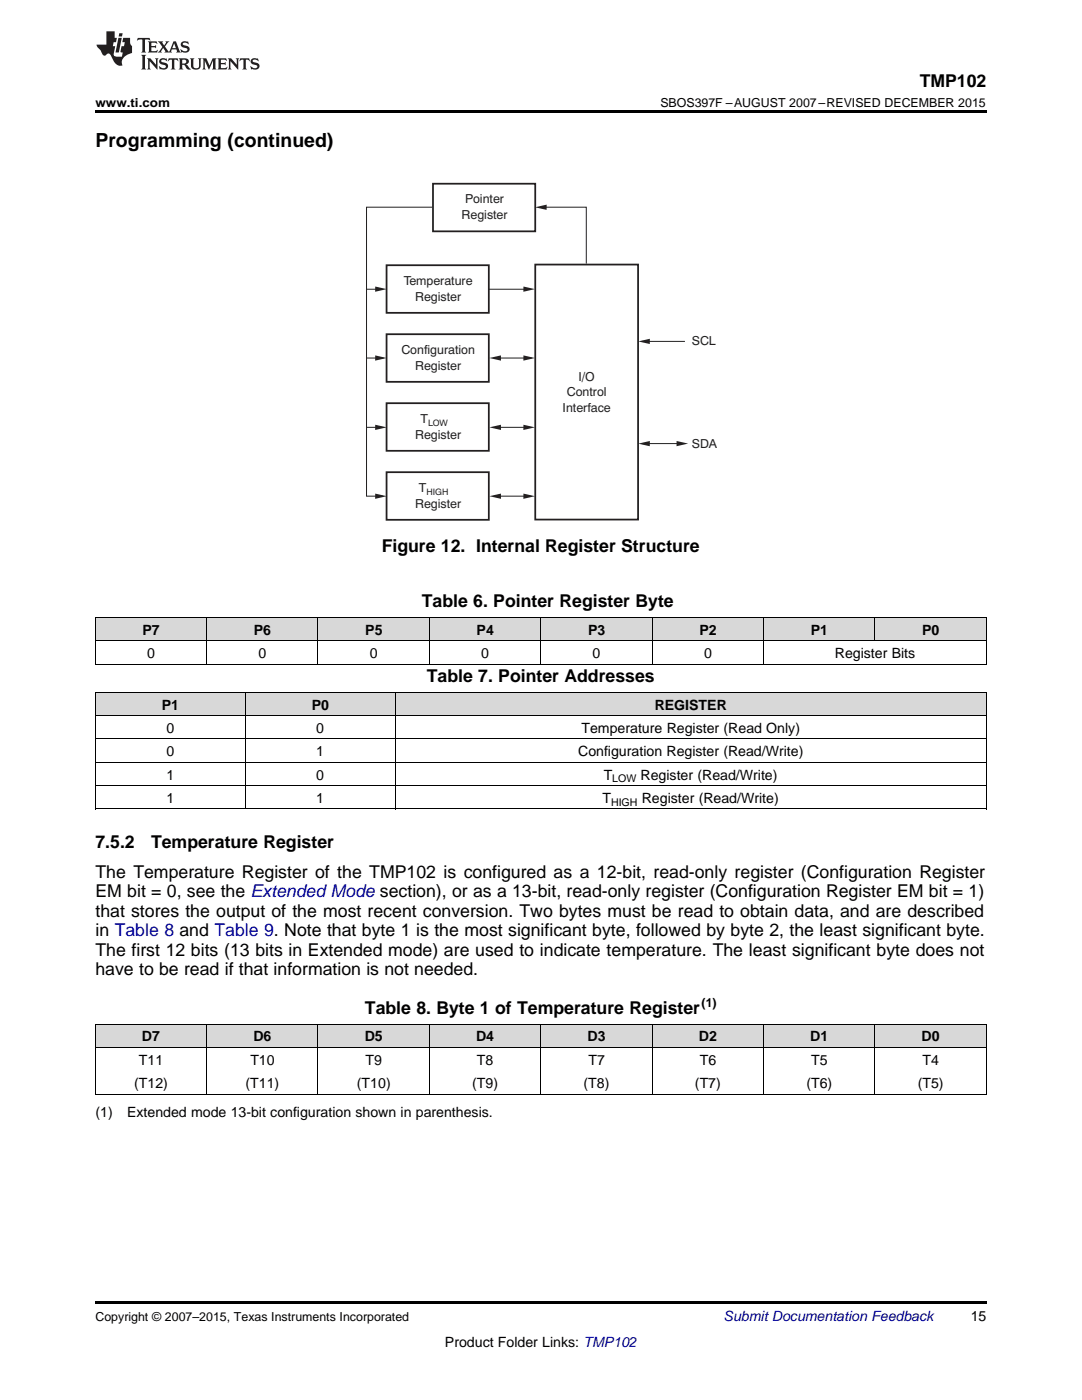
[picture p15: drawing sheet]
<svg xmlns="http://www.w3.org/2000/svg" width="216mm" height="279mm" viewBox="0 0 216 279" stroke-linecap="round" stroke-linejoin="round" font-family="sans-serif">
<defs><g id="words">
<text font-size="3.9" x="19" y="29.3">Programming (continued)</text>
<g font-size="3.5">
<text x="183.5" y="17.3">TMP102</text>
<text x="76.2" y="110.2">Figure 12. Internal Register Structure</text>
<text x="84.2" y="121.1">Table 6. Pointer Register Byte</text>
<text x="85.2" y="136.1">Table 7. Pointer Addresses</text>
<text x="19" y="169.2">7.5.2</text>
<text x="30.1" y="169.2">Temperature Register</text>
<text x="19" y="175.2">The Temperature Register of the TMP102 is configured as a 12-bit, read-only register (Configuration Register</text>
<text x="19" y="179.1">EM bit = 0, see the Extended Mode section), or as a 13-bit, read-only register (Configuration Register EM bit = 1)</text>
<text x="19" y="183">that stores the output of the most recent conversion. Two bytes must be read to obtain data, and are described</text>
<text x="19" y="186.8">in Table 8 and Table 9. Note that byte 1 is the most significant byte, followed by byte 2, the least significant byte.</text>
<text x="19" y="190.7">The first 12 bits (13 bits in Extended mode) are used to indicate temperature. The least significant byte does not</text>
<text x="19" y="194.6">have to be read if that information is not needed.</text>
<text x="72.8" y="202.3">Table 8. Byte 1 of Temperature Register</text>
</g>
<g font-size="2.8">
<text x="28.4" y="126.6">P7</text>
<text x="29.4" y="131.3">0</text>
<text x="50.7" y="126.6">P6</text>
<text x="51.6" y="131.3">0</text>
<text x="72.9" y="126.6">P5</text>
<text x="73.8" y="131.3">0</text>
<text x="95.1" y="126.6">P4</text>
<text x="96" y="131.3">0</text>
<text x="117.3" y="126.6">P3</text>
<text x="118.3" y="131.3">0</text>
<text x="139.6" y="126.6">P2</text>
<text x="140.5" y="131.3">0</text>
<text x="161.8" y="126.6">P1</text>
<text x="166.6" y="131.3">Register Bits</text>
<text x="184" y="126.6">P0</text>
<text x="32.3" y="141.6">P1</text>
<text x="62.2" y="141.6">P0</text>
<text x="130.6" y="141.6">REGISTER</text>
<text x="33.2" y="146.3">0</text>
<text x="63.1" y="146.3">0</text>
<text x="116" y="146.3">Temperature Register (Read Only)</text>
<text x="33.2" y="150.9">0</text>
<text x="33.2" y="155.6">1</text>
<text x="63.1" y="150.9">1</text>
<text x="63.1" y="155.6">0</text>
<text x="115.4" y="150.9">Configuration Register (Read/Write)</text>
<text x="120.5" y="155.6">T</text>
<text x="127.8" y="155.6">Register (Read/Write)</text>
<text x="33.2" y="160.2">1</text>
<text x="63.1" y="160.2">1</text>
<text x="120.2" y="160.2">T</text>
<text x="128.1" y="160.2">Register (Read/Write)</text>
<text x="28.3" y="207.8">D7</text>
<text x="50.6" y="207.8">D6</text>
<text x="72.8" y="207.8">D5</text>
<text x="95" y="207.8">D4</text>
<text x="117.2" y="207.8">D3</text>
<text x="139.5" y="207.8">D2</text>
<text x="161.7" y="207.8">D1</text>
<text x="183.9" y="207.8">D0</text>
<text x="27.7" y="212.5">T11</text>
<text x="50" y="212.5">T10</text>
<text x="73" y="212.5">T9</text>
<text x="95.2" y="212.5">T8</text>
<text x="117.4" y="212.5">T7</text>
<text x="139.6" y="212.5">T6</text>
<text x="161.9" y="212.5">T5</text>
<text x="184.1" y="212.5">T4</text>
<text x="26.8" y="217.1">(T12)</text>
<text x="49" y="217.1">(T11)</text>
<text x="71.2" y="217.1">(T10)</text>
<text x="94.2" y="217.1">(T9)</text>
<text x="116.5" y="217.1">(T8)</text>
<text x="138.7" y="217.1">(T7)</text>
<text x="160.9" y="217.1">(T6)</text>
<text x="183.1" y="217.1">(T5)</text>
<text x="19" y="223">(1)</text>
<text x="25.4" y="223">Extended mode 13-bit configuration shown in parenthesis.</text>
<text x="193.7" y="263.6">15</text>
<text x="88.8" y="268.9">Product Folder Links: TMP102</text>
</g>
<text font-size="2.8" fill="#0000c8" x="144.4" y="263.6">Submit Documentation Feedback</text>
<g font-size="2.5">
<text x="19" y="21.4">www.ti.com</text>
<text x="131.8" y="21.4">SBOS397F –AUGUST 2007–REVISED DECEMBER 2015</text>
<text x="140" y="200.9">(1)</text>
<text x="19" y="263.6">Copyright © 2007–2015, Texas Instruments Incorporated</text>
</g>
<g font-size="2.5" fill="#231f20">
<text x="92.8" y="40.6">Pointer</text>
<text x="92.1" y="43.8">Register</text>
<text x="80.6" y="56.9">Temperature</text>
<text x="82.8" y="60">Register</text>
<text x="80.1" y="70.6">Configuration</text>
<text x="138" y="68.9">SCL</text>
<text x="82.8" y="73.8">Register</text>
<text x="115.4" y="76">I/O</text>
<text x="112.3" y="82.3">Interface</text>
<text x="113.1" y="79.1">Control</text>
<text x="82.8" y="87.6">Register</text>
<text x="83.9" y="84.4">T</text>
<text x="138" y="89.4">SDA</text>
<text x="82.8" y="101.4">Register</text>
<text x="83.6" y="98.2">T</text>
</g>
<g font-size="2.1">
<text x="121.9" y="160.8">HIGH</text>
<text x="122.2" y="156.1">LOW</text>
</g>
<g font-size="1.8" fill="#231f20">
<text x="85.4" y="85.1">LOW</text>
<text x="85.1" y="98.9">HIGH</text>
</g>
</g></defs>
<g fill="#d8d8d8">
<path d="M19 204.4h22.3v4.7h-22.3z"/>
<path d="M41.3 204.4h22.2v4.7h-22.2z"/>
<path d="M63.5 204.4h22.2v4.7h-22.2z"/>
<path d="M85.7 204.4h22.2v4.7h-22.2z"/>
<path d="M107.9 204.4h22.3v4.7h-22.3z"/>
<path d="M130.2 204.4h22.2v4.7h-22.2z"/>
<path d="M152.4 204.4h22.2v4.7h-22.2z"/>
<path d="M174.6 204.4h22.2v4.7h-22.2z"/>
<path d="M19 138.2h30v4.7h-30z"/>
<path d="M49 138.2h29.9v4.7h-29.9z"/>
<path d="M78.9 138.2h117.9v4.7h-117.9z"/>
<path d="M19 123.3h22.3v4.6h-22.3z"/>
<path d="M41.3 123.3h22.2v4.6h-22.2z"/>
<path d="M63.5 123.3h22.2v4.6h-22.2z"/>
<path d="M85.7 123.3h22.2v4.6h-22.2z"/>
<path d="M107.9 123.3h22.3v4.6h-22.3z"/>
<path d="M130.2 123.3h22.2v4.6h-22.2z"/>
<path d="M152.4 123.3h22.2v4.6h-22.2z"/>
<path d="M174.6 123.3h22.2v4.6h-22.2z"/>
</g>
<path d="M19 161.5h.2zM78.8 161.5h.1zM196.7 161.5h.1zM19 218.4h.2zM63.4 218.4h.1zM85.6 218.4h.1zM107.8 218.4h.1zM130.1 218.4h.1zM152.3 218.4h.1zM174.5 218.4h.1zM196.7 218.4h.1zM19 259.7h177.8v.5h-177.8z" fill="#000"/>
<g fill="none" stroke="#000" stroke-width=".2">
<path d="M19 138.2h177.8M19 132.5h177.8M19 127.9h177.8M19 123.2h177.8M19.1 123.3v9.3M19.1 138.2v23.3M41.2 123.3v9.3M48.9 138.2v23.3M63.4 123.3v9.3M78.8 138.2v23.3M85.7 123.3v9.3M107.9 123.3v9.3"/>
<path d="M130.1 123.3v9.3M152.3 123.3v9.3M174.6 123.3v4.6M196.8 138.2v23.3M196.8 123.3v9.3M19 156.8h177.8M19 152.1h177.8M19 147.5h177.8M19 142.8h177.8M19 161.4h177.8M19 218.4h177.8M19 209h177.8"/>
<path d="M19 204.4h177.8M19.1 204.4v14M41.2 204.4v14M63.4 204.4v14M85.7 204.4v14M107.9 204.4v14M130.1 204.4v14M152.3 204.4v14M174.6 204.4v14M196.8 204.4v14"/>
</g>
<path d="M106.8 52.8h20.5v50.9h-20.5z" fill-rule="evenodd" fill="#fff"/>
<path d="M106.8 52.8h20.5v50.9h-20.5z" fill="none" stroke="#231f20" stroke-width=".35"/>
<path d="M77.1 52.9h20.4v9.5h-20.4z" fill-rule="evenodd" fill="#fff"/>
<path d="M77.1 52.9h20.4v9.5h-20.4z" fill="none" stroke="#231f20" stroke-width=".35"/>
<path d="M77.1 66.7h20.4v9.5h-20.4z" fill-rule="evenodd" fill="#fff"/>
<path d="M77.1 66.7h20.4v9.5h-20.4z" fill="none" stroke="#231f20" stroke-width=".35"/>
<path d="M77.1 80.5h20.4v9.5h-20.4z" fill-rule="evenodd" fill="#fff"/>
<path d="M77.1 80.5h20.4v9.5h-20.4z" fill="none" stroke="#231f20" stroke-width=".35"/>
<path d="M77.1 94.2h20.4v9.5h-20.4z" fill-rule="evenodd" fill="#fff"/>
<path d="M77.1 94.2h20.4v9.5h-20.4z" fill="none" stroke="#231f20" stroke-width=".35"/>
<path d="M86.4 36.7h20.4v9.5h-20.4z" fill-rule="evenodd" fill="#fff"/>
<path d="M86.4 36.7h20.4v9.5h-20.4z" fill="none" stroke="#231f20" stroke-width=".35"/>
<path d="M73.1 57.7h3.1M86.3 41.4h-13.2v57.6h3.3M108.2 41.4h8.8v11.2M73.2 71.5h3.3M73.2 85.3h3.1" fill="none" stroke="#231f20" stroke-width=".2"/>
<g fill="#231f20">
<path d="M74.9 57.2l2.3 .5-2.3 .5z"/>
<path d="M74.9 70.9l2.3 .5-2.3 .6z"/>
<path d="M74.9 84.8l2.3 .5-2.3 .5z"/>
<path d="M74.9 98.5l2.3 .5-2.3 .6z"/>
</g>
<path d="M97.5 57.7h8.3M98.9 71.5h7.2M99.2 99h6.8M99.4 85.3h6.5" fill="none" stroke="#231f20" stroke-width=".2"/>
<g fill="#231f20">
<path d="M104.4 57.2l2.4 .5-2.4 .5z"/>
<path d="M104.4 70.9l2.4 .5-2.4 .6z"/>
<path d="M104.4 84.8l2.4 .5-2.4 .5z"/>
</g>
<path d="M128.1 68.1h8.6M128.1 88.5h8.3" fill="none" stroke="#231f20" stroke-width=".2"/>
<g fill="#231f20">
<path d="M135 88l2.3 .5-2.3 .6z"/>
<path d="M127.4 68.1l2.3-.5v1.1z"/>
<path d="M106.8 41.4l2.3-.6v1.1z"/>
<path d="M127.4 88.5l2.3-.5v1.1z"/>
<path d="M104.4 98.5l2.4 .5-2.4 .6z"/>
<path d="M97.6 71.4l2.4-.5v1.1z"/>
<path d="M97.6 85.3l2.4-.5v1z"/>
<path d="M97.6 99l2.4-.5v1.1z"/>
</g>
<path d="M19 22h177.8v.5h-177.8z" fill="#000"/>
<g fill="#231f20">
<path d="M27.5 7.6l-.1 .5 .4-.2h.6v.1v2.1l-.2 .4h1l-.3-.4v-2.1l.1-.1h.5l.5 .2-.2-.5zM29.5 8.3l.2 .3v1.5l-.2 .4h1.8l.2-.6a1.04 1.04 0 0 1-1.3 .2v-.7h.6l.3 .2v-.6l-.3 .2h-.6v-.6l.8-.1 .4 .3-.2-.5zM31.5 8.3l.9 1.1-.9 1.1h.8l-.2-.2 .5-.7 .4 .7-.2 .2h1.5l-.1-.2 .1-.4h.9l.1 .4-.2 .2h1l-.3-.3-.7-1.9h-.5l-.9 2-.8-1 .9-1h-.8l.1 .3-.3 .5-.4-.6 .2-.2zM34.7 8.6l.4 1h-.7zM36.3 8.4a.63 .63 0 0 0-.2 .7 .63 .63 0 0 0 .6 .4l.6 .2 .1 .2a.75 .75 0 0 1-.7 .4 .75 .75 0 0 1-.6-.5l.1 .7 .1-.1a1.11 1.11 0 0 0 1.5-.6 1.13 1.13 0 0 0-1.2-.8l-.1-.4a1.04 1.04 0 0 1 1.2 .2l-.2-.5-.1 .1-.5-.2zM28.2 10.9l.2 .4v2.2l-.2 .4h1l-.3-.4v-2.2l.3-.4zM29.3 11.6l.3 .4v1.5l-.3 .4h.8l-.2-.4v-1.3l1.5 1.7v-1.9l.2-.4h-.7l.2 .4v.9l-1.1-1.3zM32 11.8a.62 .62 0 0 0-.2 .7 .62 .62 0 0 0 .6 .4l.6 .1 .1 .3a.76 .76 0 0 1-.7 .3 .76 .76 0 0 1-.6-.4l.1 .7 .1-.1a1.11 1.11 0 0 0 1.5-.6 1.13 1.13 0 0 0-1.2-.8l-.1-.4a1.04 1.04 0 0 1 1.2 .2l-.2-.6-.1 .1-.5-.1zM33.7 11.6l-.2 .6a.61 .61 0 0 1 .8-.3v1.6l-.2 .4h.9l-.2-.4v-1.6a.63 .63 0 0 1 .8 .3l-.2-.6zM35.6 11.6l.3 .4v1.5l-.3 .4h1l-.2-.2v-.8l.5 .2a.76 .76 0 0 0 1.2 .7l-1-1a.58 .58 0 0 0 .6-.5 .58 .58 0 0 0-.5-.6zM36.4 11.9h.1a.45 .45 0 0 1 .5 .1 .45 .45 0 0 1 .1 .5l-.7 .2zM37.9 11.6l.2 .2a2.17 2.17 0 0 0 .3 1.9 .99 .99 0 0 0 1.6-.6v-1.1l.2-.4h-.7l.2 .2a1.92 1.92 0 0 1-.2 1.8 .6 .6 0 0 1-.9-.5v-1.1l.2-.4zM40.4 11.6l.2 .4v1.5l-.2 .4h.7l-.2-.4v-1.4l.8 1.8 .8-1.8v1.4l-.2 .4h.9l-.2-.4v-1.5l.2-.4h-.8l-.6 1.5-.6-1.5zM43.4 11.6l.2 .4v1.5l-.2 .4h1.8l.2-.6a1.04 1.04 0 0 1-1.3 .1v-.6h.5l.4 .2v-.6l-.4 .2h-.5v-.7h.8l.3 .3-.1-.6zM45.5 11.6l.2 .4v1.5l-.2 .4h.7l-.2-.4v-1.3l1.5 1.7v-1.9l.2-.4h-.7l.2 .4v.9l-1.1-1.3zM47.9 11.6l-.1 .6a.61 .61 0 0 1 .8-.3v1.6l-.3 .4h1l-.3-.4 .1-1.6a.63 .63 0 0 1 .7 .3l-.1-.6zM50.2 11.8a.62 .62 0 0 0-.2 .7 .62 .62 0 0 0 .6 .4l.6 .1 .2 .3a.76 .76 0 0 1-.8 .3 .76 .76 0 0 1-.6-.4l.1 .7 .2-.1a1.11 1.11 0 0 0 1.5-.6 1.13 1.13 0 0 0-1.3-.8l-.1-.4a1.04 1.04 0 0 1 1.2 .2l-.1-.6-.2 .1-.5-.1z"/>
<path d="M21.2 6.3v2.6h-1.9l.1 .4 .7 .9a.91 .91 0 0 0 1 .8 .56 .56 0 0 1 .5-.3 .56 .56 0 0 1 .5 .3l.4 .8a1.53 1.53 0 0 0 1.9 1.2 1.54 1.54 0 0 1 1-2.1l.9-.3v-1.4a1.52 1.52 0 0 1-.3-1.6h-1.4l-.2 .8h.5l-.2 .8h-.4l-.2 1v.2l.4 .1-.2 .8a1.93 1.93 0 0 1-1.6-.3l.3-1.8h-.5l.2-.8h.4l.2-.8h-.4v-1.3zM23.6 7.6l-.6 2.9h.7l.6-2.9zM23.8 6.6l-.1 .7h.6l.2-.7z"/>
</g>
<use href="#words"/>
</svg>
